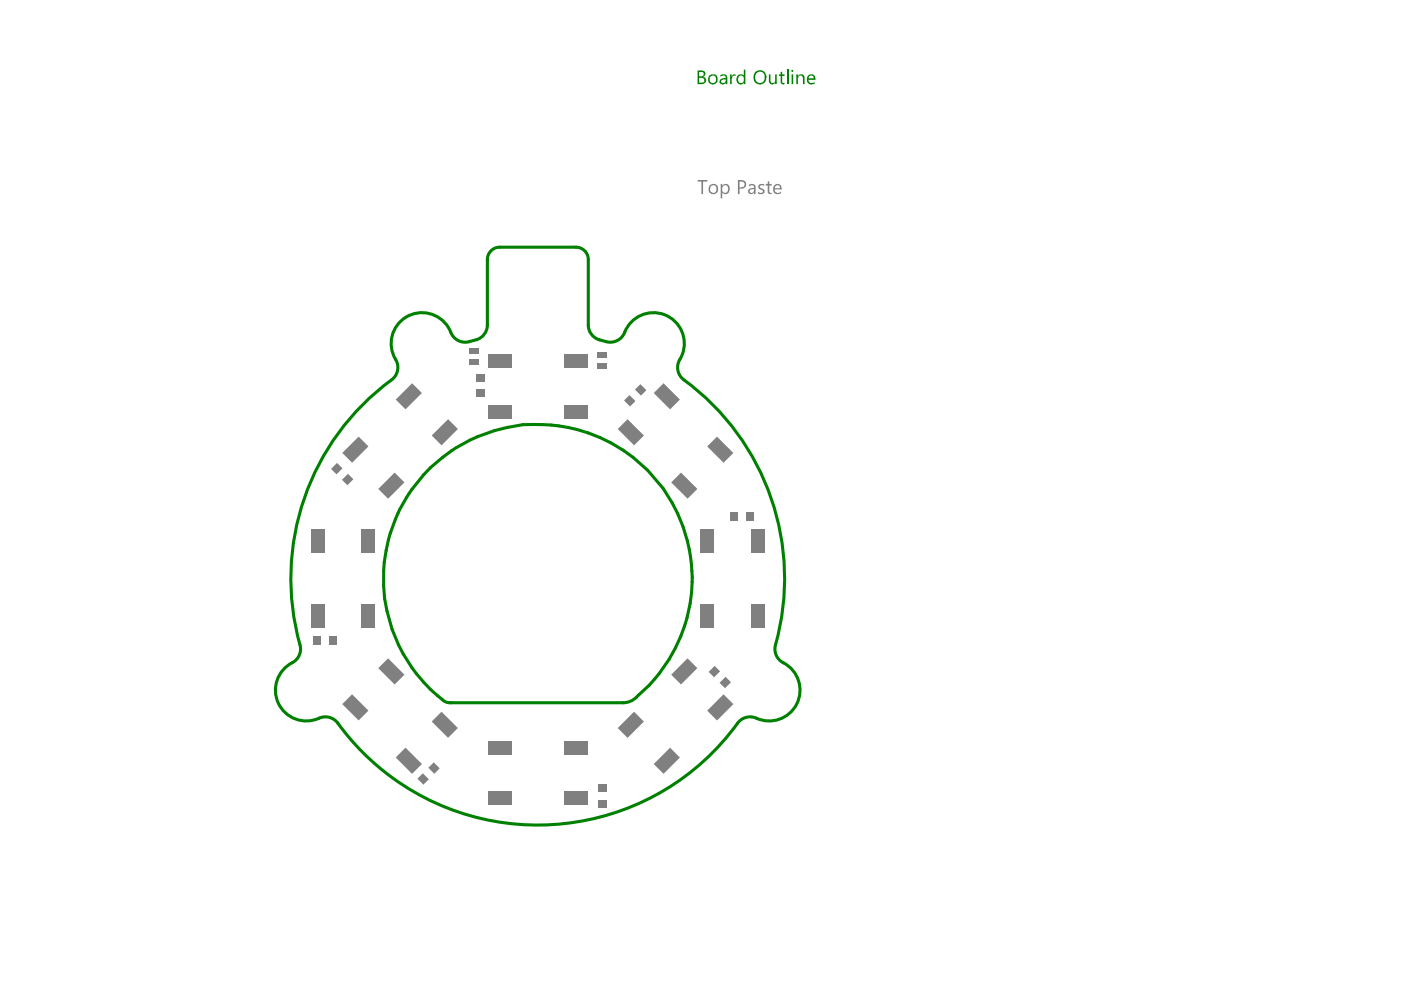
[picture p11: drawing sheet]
<svg xmlns="http://www.w3.org/2000/svg" width="297mm" height="210mm" viewBox="0 0 297 210" stroke-linecap="round" stroke-linejoin="round" font-family="sans-serif">
<path d="M103.3 55v13.9M105.9 52.4h16.2M124.7 55v13.9M132.1 149h-36.7M134.9 147.8a32.7 32.7 0 0 0-12.1-56.6 32.7 32.7 0 0 0-39.7 42.2 32.7 32.7 0 0 0 10.7 14.9" fill="none" stroke="#008000" stroke-width=".65"/>
<g fill="#008000">
<path d="M154.8 15.8h.3v.4l.4-.4h.5v.3l-.4-.1-.4 .4-.1 1.4h-.3z"/>
<path d="M163 15.8h.4v1.1a.51 .51 0 0 0 .4 .7 .51 .51 0 0 0 .5-.6v-1.2h.4v2h-.4v-.3a.71 .71 0 0 1-.8 .4 .71 .71 0 0 1-.5-.9z"/>
<path d="M165.5 15.3l.3-.1v.6h.5v.3h-.5v1.2a.29 .29 0 0 0 .2 .3 .29 .29 0 0 0 .3 0v.2l-.1 .1h-.3l-.4-.3v-1.5h-.3v-.3h.3z"/>
<path d="M148.2 15.3v.9h.4a.47 .47 0 0 0 .6-.5 .47 .47 0 0 0-.6-.4zM148.2 16.5v1h.5a.51 .51 0 0 0 .6-.5 .51 .51 0 0 0-.7-.5zM147.9 14.9h.9a.72 .72 0 0 1 .8 .6 .72 .72 0 0 1-.5 .8 .75 .75 0 0 1 .6 .9 .75 .75 0 0 1-.8 .6h-1z"/>
<path d="M150.4 16.8a.76 .76 0 0 0 1.5 0 .76 .76 0 0 0-1.5 0zM150.3 16.1a1.07 1.07 0 0 1 1.4-.2 1.07 1.07 0 0 1 .3 1.5 1.07 1.07 0 0 1-1.4 .4 1.11 1.11 0 0 1-.3-1.7z"/>
<path d="M153 17a.44 .44 0 0 0 .2 .6 .44 .44 0 0 0 .6-.3l.1-.5zM152.7 15.9a.94 .94 0 0 1 1.5 .4v1.5h-.3v-.3a.68 .68 0 0 1-1 .3 .68 .68 0 0 1-.2-1l1.2-.4a.68 .68 0 0 0-1.2-.1z"/>
<path d="M156.4 16a1 1 0 0 1 1.3 0v-1.2h.3v3h-.3v-.3a.88 .88 0 0 1-1.2 .3 .88 .88 0 0 1-.3-1.2zM156.6 16.3a.8 .8 0 0 0-.1 .9 .8 .8 0 0 0 .9 .4l.2-.2 .1-.8a.59 .59 0 0 0-.4-.6 .59 .59 0 0 0-.7 .3z"/>
<path d="M160.3 15.6a1.25 1.25 0 0 0-.1 1.3 1.25 1.25 0 0 0 1.2 .7 1.3 1.3 0 0 0 .2-2.2 .94 .94 0 0 0-1.3 .2zM160 15.4l.1-.1a1.48 1.48 0 0 1 2.4 .8 1.48 1.48 0 0 1-1.8 1.7 1.63 1.63 0 0 1-.7-2.4z"/>
</g>
<path d="M167 14.8v3" fill="none" stroke="#008000" stroke-width=".33"/>
<g fill="#008000">
<path d="M168.8 15.8h.4v.3a.77 .77 0 0 1 .9-.3 .77 .77 0 0 1 .5 .8v1.2h-.4v-1.1a.55 .55 0 0 0-.5-.7 .55 .55 0 0 0-.5 .7v1.1h-.4z"/>
<path d="M167.8 15.1a.22 .22 0 0 1 .4 0 .22 .22 0 0 1-.4 0zM167.8 15.8h.4v2h-.4z"/>
<path d="M171.5 16.3l-.1 .3h1.2a.59 .59 0 0 0-.4-.6 .59 .59 0 0 0-.7 .3zM171.2 16.1a.95 .95 0 0 1 1.2-.3 .95 .95 0 0 1 .5 1.1h-1.5a.79 .79 0 0 0 .5 .7 .79 .79 0 0 0 .8-.2v.3a1.06 1.06 0 0 1-1.4-.1 1.06 1.06 0 0 1-.1-1.4z"/>
</g>
<path d="M105.9 52.4a2.61 2.61 0 0 0-2.6 2.6M122.1 52.4a2.61 2.61 0 0 1 2.6 2.6M95.6 70.5a6.5 6.5 0 0 0-9-3.5 6.5 6.5 0 0 0-2.7 9.2 3.3 3.3 0 0 1-.9 4.3 52.4 52.4 0 0 0-19.3 56.9 3.3 3.3 0 0 1-1.8 3.1 6.6 6.6 0 0 0-2.7 9 6.6 6.6 0 0 0 9.1 2.6 3.3 3.3 0 0 1 3.3 1.2M103.3 68.9a3.6 3.6 0 0 1-3.4 3.4 3.3 3.3 0 0 1-4.3-1.8M124.7 68.9a3.7 3.7 0 0 0 3.4 3.4 3.3 3.3 0 0 0 4.3-1.8M132.4 70.5a6.5 6.5 0 0 1 9-3.5 6.5 6.5 0 0 1 2.7 9.2 3.3 3.3 0 0 0 .9 4.3 52.4 52.4 0 0 1 19.3 56.9 3.3 3.3 0 0 0 1.8 3.1 6.6 6.6 0 0 1 2.7 9 6.6 6.6 0 0 1-9 2.6 3.3 3.3 0 0 0-3.4 1.2 52.4 52.4 0 0 1-84.8 0M93.8 148.3l.6 .5 1 .2M134.9 147.8l-1.3 .9-1.5 .3" fill="none" stroke="#008000" stroke-width=".65"/>
<g fill="#808080">
<path d="M147.9 38.2h2.1v.3h-.9v2.7h-.4v-2.7h-.8z"/>
<path d="M160.8 39.3a1.06 1.06 0 0 1 1.2-.2v.3l-.1-.1a.42 .42 0 0 0-.6 0 .42 .42 0 0 0-.1 .5 1.08 1.08 0 0 1 .9 .8 .81 .81 0 0 1-1.2 .5h-.2v-.4a.6 .6 0 0 0 .6 .2 .6 .6 0 0 0 .5-.4l-.2-.2a.85 .85 0 0 1-.8-1z"/>
<path d="M162.8 38.5l.3-.1v.6h.5v.3h-.5v1.4a.28 .28 0 0 0 .2 .2 .28 .28 0 0 0 .3-.1v.3a.58 .58 0 0 1-.8-.5v-1.3h-.4v-.3h.4z"/>
<path d="M150.6 39.6a.8 .8 0 0 0 .1 1.1 .8 .8 0 0 0 1.1 0 .82 .82 0 0 0 .1-1 .82 .82 0 0 0-.8-.4zM150.1 40.1a1.1 1.1 0 0 1 2.2 0 1.1 1.1 0 0 1-2.2 0z"/>
<path d="M152.8 39h.3v.4a.88 .88 0 0 1 1.1-.3 .88 .88 0 0 1 .5 1.1 .9 .9 0 0 1-.5 .9 .9 .9 0 0 1-1.1-.3v1.3h-.3zM153.2 39.6l-.1 .4a.56 .56 0 0 0 .3 .7 .75 .75 0 0 0 1-.2 .75 .75 0 0 0-.2-1l-.1-.2-.4-.1z"/>
<path d="M156.8 38.5v1.2h.4a.63 .63 0 0 0 .6-.4 .63 .63 0 0 0-.3-.7zM156.5 38.2h.8a.91 .91 0 0 1 .9 .9 .91 .91 0 0 1-1 .9h-.4v1.2h-.3z"/>
<path d="M158.9 40.3a.49 .49 0 0 0 .6 .6 .49 .49 0 0 0 .4-.7v-.1l-.8 .1zM158.8 39.2a.92 .92 0 0 1 1.4 .3v1.7h-.3v-.4a.67 .67 0 0 1-.8 .4 .67 .67 0 0 1-.5-.7 .67 .67 0 0 1 .7-.6l.6-.1a.53 .53 0 0 0-.4-.6 .53 .53 0 0 0-.6 .3z"/>
<path d="M164.4 39.4l-.1 .5h1a.54 .54 0 0 0-.2-.6 .54 .54 0 0 0-.7 .1zM164.1 39.3a.95 .95 0 0 1 1.1-.2 .95 .95 0 0 1 .6 .9v.2h-1.5a.76 .76 0 0 0 .5 .7 .76 .76 0 0 0 .8-.2v.3a1.13 1.13 0 0 1-1.5-.2 1.13 1.13 0 0 1 0-1.5z"/>
</g>
<g fill="#808080">
<path d="M103.6 167.8h4.9v3h-4.9z" fill-rule="evenodd"/>
<path d="M103.6 157h4.9v3h-4.9z" fill-rule="evenodd"/>
<path d="M119.6 157h4.9v3h-4.9z" fill-rule="evenodd"/>
<path d="M119.6 167.8h4.9v3h-4.9z" fill-rule="evenodd"/>
<path d="M138.6 162l3.5-3.5 2.1 2.1-3.5 3.5z" fill-rule="evenodd"/>
<path d="M131 154.4l3.4-3.5 2.1 2.1-3.4 3.4z" fill-rule="evenodd"/>
<path d="M142.3 143.1l3.5-3.5 2.1 2.1-3.5 3.4z" fill-rule="evenodd"/>
<path d="M149.9 150.7l3.5-3.5 2.1 2.1-3.5 3.5z" fill-rule="evenodd"/>
<path d="M159.3 128.2h2.9v4.9h-2.9z" fill-rule="evenodd"/>
<path d="M148.5 128.2h2.9v4.9h-2.9z" fill-rule="evenodd"/>
<path d="M148.5 112.2h2.9v4.9h-2.9z" fill-rule="evenodd"/>
<path d="M159.3 112.2h2.9v4.9h-2.9z" fill-rule="evenodd"/>
<path d="M149.9 94.7l2.1-2.1 3.5 3.4-2.1 2.1z" fill-rule="evenodd"/>
<path d="M142.3 102.3l2.1-2.1 3.5 3.5-2.1 2z" fill-rule="evenodd"/>
<path d="M131 91l2.1-2.1 3.4 3.4-2.1 2.1z" fill-rule="evenodd"/>
<path d="M138.6 83.3l2.1-2 3.5 3.4-2.1 2.1z" fill-rule="evenodd"/>
<path d="M119.6 75.1h4.9v3h-4.9z" fill-rule="evenodd"/>
<path d="M119.6 85.9h4.9v2.9h-4.9z" fill-rule="evenodd"/>
<path d="M103.5 85.9h5v2.9h-5z" fill-rule="evenodd"/>
<path d="M103.5 75.1h5v3h-5z" fill-rule="evenodd"/>
<path d="M83.9 84.7l3.5-3.4 2.1 2-3.5 3.5z" fill-rule="evenodd"/>
<path d="M91.5 92.3l3.5-3.4 2.1 2.1-3.5 3.4z" fill-rule="evenodd"/>
<path d="M80.2 103.7l3.5-3.5 2.1 2.1-3.5 3.4z" fill-rule="evenodd"/>
<path d="M72.6 96l3.4-3.4 2.1 2.1-3.4 3.4z" fill-rule="evenodd"/>
<path d="M65.9 128.2h2.9v4.9h-2.9z" fill-rule="evenodd"/>
<path d="M76.7 128.2h2.9v4.9h-2.9z" fill-rule="evenodd"/>
<path d="M76.7 112.2h2.9v4.9h-2.9z" fill-rule="evenodd"/>
<path d="M65.9 112.2h2.9v4.9h-2.9z" fill-rule="evenodd"/>
<path d="M83.9 160.6l2.1-2.1 3.5 3.5-2.1 2.1z" fill-rule="evenodd"/>
<path d="M91.5 153l2.1-2.1 3.5 3.5-2.1 2z" fill-rule="evenodd"/>
<path d="M80.2 141.7l2.1-2.1 3.5 3.4-2.1 2.1z" fill-rule="evenodd"/>
<path d="M72.6 149.3l2-2.1 3.5 3.5-2.1 2z" fill-rule="evenodd"/>
<path d="M152.6 144.8l1.2-1.3 1.2 1.1-1.3 1.3z" fill-rule="evenodd"/>
<path d="M99.4 76.2h2.1v1.1h-2.1z" fill-rule="evenodd"/>
<path d="M99.4 73.9h2.1v1.1h-2.1z" fill-rule="evenodd"/>
<path d="M126.6 77.1h2.1v1h-2.1z" fill-rule="evenodd"/>
<path d="M126.6 74.8h2.1v1h-2.1z" fill-rule="evenodd"/>
<path d="M126.9 166.3h1.8v1.7h-1.8z" fill-rule="evenodd"/>
<path d="M126.9 169.6h1.8v1.6h-1.8z" fill-rule="evenodd"/>
<path d="M101 79.2h1.8v1.7h-1.8z" fill-rule="evenodd"/>
<path d="M101 82.5h1.8v1.6h-1.8z" fill-rule="evenodd"/>
<path d="M132.3 84.9l1.2-1.1 1.2 1.2-1.1 1.2z" fill-rule="evenodd"/>
<path d="M134.6 82.6l1.2-1.1 1.2 1.2-1.1 1.2z" fill-rule="evenodd"/>
<path d="M150.2 142.5l1.3-1.3 1.2 1.1-1.3 1.3z" fill-rule="evenodd"/>
<path d="M70.2 99.4l1.3-1.3 1.1 1.2-1.3 1.3z" fill-rule="evenodd"/>
<path d="M72.5 101.7l1.3-1.2 1.1 1.1-1.2 1.3z" fill-rule="evenodd"/>
<path d="M154.9 108.6h1.6v1.8h-1.6z" fill-rule="evenodd"/>
<path d="M158.2 108.6h1.6v1.8h-1.6z" fill-rule="evenodd"/>
<path d="M66.5 134.9h1.6v1.8h-1.6z" fill-rule="evenodd"/>
<path d="M69.8 134.9h1.6v1.8h-1.6z" fill-rule="evenodd"/>
<path d="M90.8 162.8l1.2-1.2 1.2 1.3-1.1 1.2z" fill-rule="evenodd"/>
<path d="M88.5 165.1l1.1-1.2 1.3 1.3-1.1 1.2z" fill-rule="evenodd"/>
</g>
</svg>
